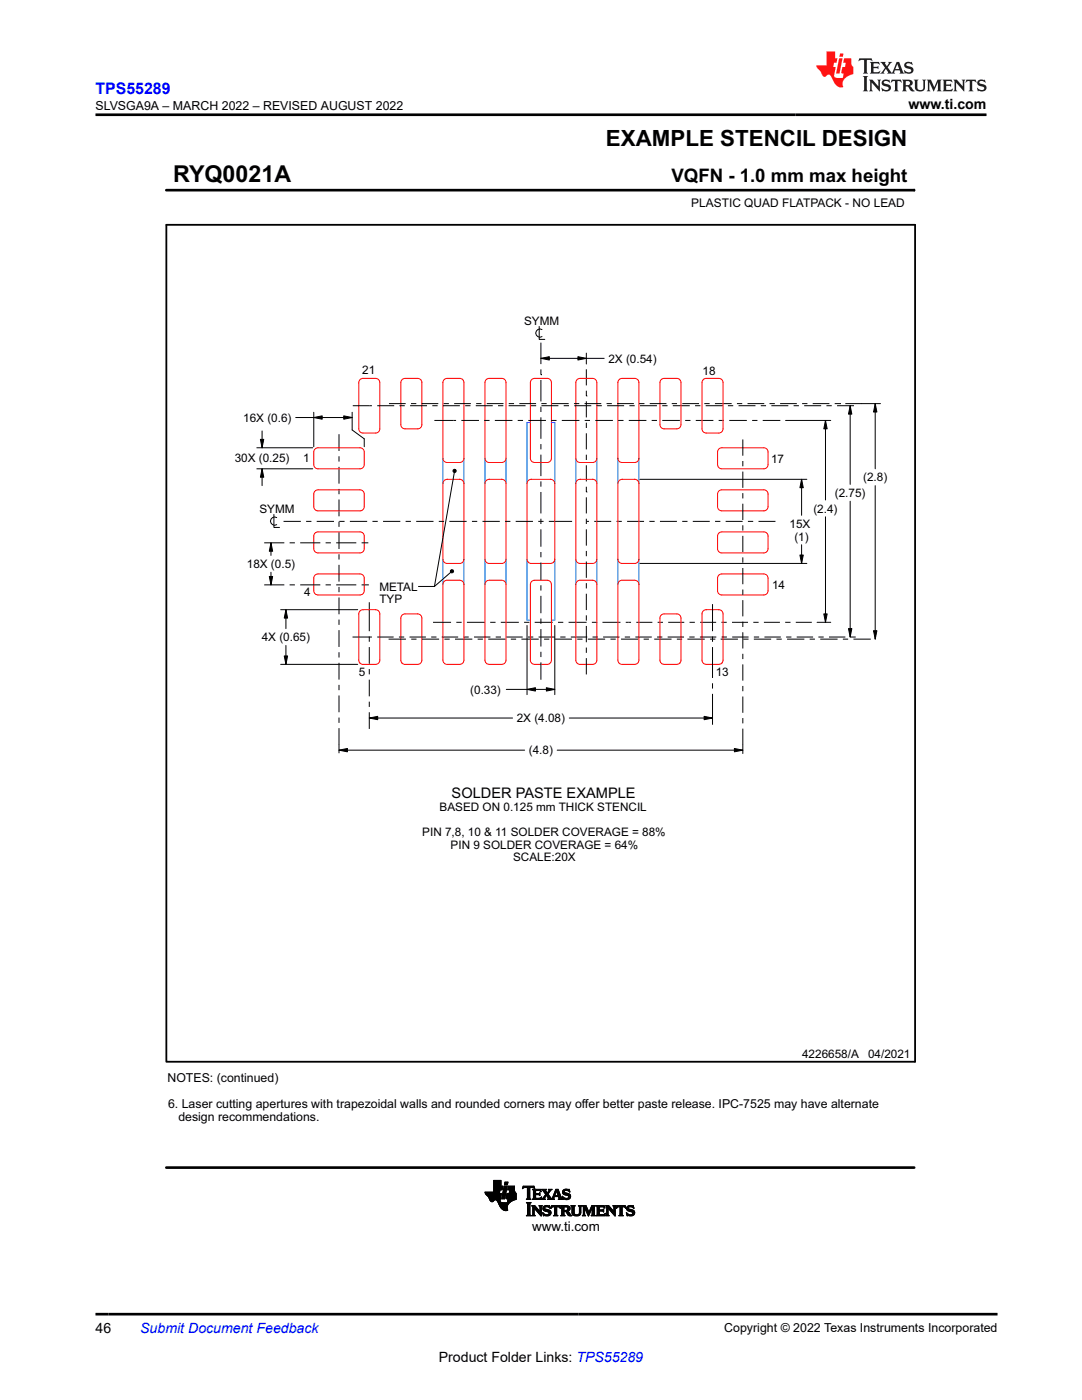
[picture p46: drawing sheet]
<svg xmlns="http://www.w3.org/2000/svg" width="216mm" height="279mm" viewBox="0 0 216 279" stroke-linecap="round" stroke-linejoin="round" font-family="sans-serif">
<defs><g id="words">
<text font-size="4.6" x="34.5" y="36.3">RYQ0021A</text>
<text font-size="4.5" x="120.9" y="29.1">EXAMPLE STENCIL DESIGN</text>
<text font-size="3.7" x="134" y="36.3">VQFN - 1.0 mm max height</text>
<text font-size="3.2" fill="#00f" x="19" y="18.7">TPS55289</text>
<text font-size="2.9" x="90.1" y="159.2">SOLDER PASTE EXAMPLE</text>
<g font-size="2.8">
<text x="181.3" y="21.8">www.ti.com</text>
<text x="19" y="266.1">46</text>
<text x="87.6" y="271.7">Product Folder Links: TPS55289</text>
</g>
<text font-size="2.8" fill="#00f" x="28" y="266.1">Submit Document Feedback</text>
<text font-size="2.7" x="106.2" y="245.6">www.ti.com</text>
<g font-size="2.5">
<text x="19" y="21.9">SLVSGA9A – MARCH 2022 – REVISED AUGUST 2022</text>
<text x="33.4" y="215.9">NOTES: (continued)</text>
<text x="33.5" y="221.1">6. Laser cutting apertures with trapezoidal walls and rounded corners may of</text>
<text x="116.1" y="221.1">fer better paste release. IPC-7525 may have alternate</text>
<text x="35.6" y="223.8">design recommendations.</text>
<text x="144.5" y="265.8">Copyright © 2022 Texas Instruments Incorporated</text>
</g>
<text font-size="2.4" x="137.9" y="41.3">PLASTIC QUAD FLATPACK - NO LEAD</text>
<g font-size="2.3">
<text x="104.6" y="64.8">SYMM</text>
<text x="72.3" y="74.7">21</text>
<text x="121.4" y="72.4">2X (0.54)</text>
<text x="140.2" y="74.9">18</text>
<text x="48.5" y="84.2">16X (0.6)</text>
<text x="46.8" y="92.3">30X (0.25)</text>
<text x="60.5" y="92.2">1</text>
<text x="153.9" y="92.5">17</text>
<text x="166.6" y="99.2">(2.75)</text>
<text x="172.2" y="96.1">(2.8)</text>
<text x="51.8" y="102.3">SYMM</text>
<text x="157.5" y="105.4">15X</text>
<text x="158.5" y="107.9">(1)</text>
<text x="162.3" y="102.3">(2.4)</text>
<text x="49.3" y="113.4">18X (0.5)</text>
<text x="60.7" y="118.9">4</text>
<text x="75.7" y="117.9">METAL</text>
<text x="154.1" y="117.5">14</text>
<text x="75.7" y="120.4">TYP</text>
<text x="52.2" y="128">4X (0.65)</text>
<text x="71.6" y="135">5</text>
<text x="142.8" y="134.9">13</text>
<text x="93.8" y="138.4">(0.33)</text>
<text x="103.1" y="144.1">2X (4.08)</text>
<text x="105.5" y="150.6">(4.8)</text>
<text x="87.7" y="161.8">BASED ON 0.125 mm THICK STENCIL</text>
<text x="84.3" y="166.8">PIN 7,8, 10 &amp; 11 SOLDER COVERAGE = 88%</text>
<text x="89.9" y="169.4">PIN 9 SOLDER COVERAGE = 64%</text>
<text x="102.4" y="171.9">SCALE:20X</text>
<text x="160" y="211.1">4226658/A</text>
<text x="173.2" y="211.1">04/2021</text>
</g>
</g></defs>
<g fill="none" stroke="#000" stroke-width=".2">
<path d="M33.2 38h149.2M182.4 37.7v.5M107.6 65.1v2.6h1.1M107.9 71.5l1.7-.3v.7zM107.9 74.8h.1M107.9 68.4v4.3M107.9 73.7v1.1M107.9 75.8v4.3M107.9 71.5h12.7M108.1 65.8a.82 .82 0 0 0-1.2 .7 .82 .82 0 0 0 1.2 .7M115.3 71.2l1.7 .3-1.7 .4zM117 79h.1"/>
<path d="M117 70.5v2.1M117 73.7v3.2M117 78v1M51.2 93.6h11.2M51.2 89.4h11.2M52 87.7h.6l-.3 1.7zM52.3 93.6l.3 1.6h-.6zM52.3 86v3.4M52.3 93.6v3.3M59 83.3h11.3M62.6 83.3l1.7-.3v.7zM62.6 82.3v6.9"/>
<path d="M67.6 86.7v3.3M67.6 91.1v1M67.6 93.2v3.3M67.6 97.6v1M67.6 99.7v3.3M68.6 83l1.7 .3-1.7 .4zM70.3 82.3v3.5l2.4 1.8v1.6M70.4 81h3.8M75.3 81h3.4M77.6 80.6h3.4M79.7 81h1.1M81.8 81h3.4"/>
<path d="M82 80.6h1.1M84.1 80.6h3.4M86.3 81h1M86.7 83.9h4.3M88.4 81h3.4M88.5 80.6h1.1M90.4 93.8l.2-.1h.3l.1 .3-.1 .2-.3 .1-.2-.2zM90.6 80.6h3.4M90.6 94.3l-3.9 22.7M92.1 83.9h3.5M92.8 81h1.1M94.9 81h3.4"/>
<path d="M95 80.6h1.1M96.6 83.9h1.1M97.1 80.6h3.4M98.7 83.9h3.6M99.4 81h1M101.5 81h3.4M101.5 80.6h1.1M103.3 83.9h1.1M103.6 80.6h3.4M105.4 83.9h3.5M105.9 81h1.1M107.9 81.2v1"/>
<path d="M107.9 83.3v4.3M107.9 88.6v1.1M107.9 90.7v4.3M107.9 96.1v1M107.9 98.2v4.3M108 80.6h1.1M108 81h3.4M110 83.9h1M110.1 80.6h3.4M112.1 83.9h3.5M112.5 81h1M114.5 80.6h1.1"/>
<path d="M114.6 81h3.4M116.6 80.6h3.4M116.7 83.9h1M117 98.2h.1M117 80.1v3.2M117 84.4v1M117 86.5v3.2M117 90.7v1.1M117 92.9v3.2M117 97.1v1.1M117 99.2v3.3M118.8 83.9h3.5"/>
<path d="M119 81h1.1M121 80.6h1.1M121.1 81h3.4M123.1 80.6h3.4M123.4 83.9h1M125.5 83.9h3.5M125.6 81h1M127.5 80.6h1.1M127.7 95.7h33.3M127.7 81h3.4M129.6 80.6h3.4M130 83.9h1.1"/>
<path d="M132.1 81h1.1M132.1 83.9h3.6M134 80.6h1.1M134.3 81h3.3M136.2 80.6h3.3M136.7 83.9h1.1M138.7 81h1.1M138.8 83.9h3.5M140.5 80.6h1.1M140.8 81h3.4M142.7 80.6h3.3M143.4 83.9h1.1"/>
<path d="M145.2 81h1.1M145.5 83.9h3.5M147 80.6h1.1M147.4 81h3.3M148.2 87.7v3.2M148.2 92v1.1M148.2 94.1v3.3M148.2 98.4v1.1M149.2 80.6h3.3M150.1 83.9h1M151.8 81h1.1M152.2 83.9h3.5"/>
<path d="M153.6 80.6h1M153.9 81h3.4M155.7 80.6h3.3M156.8 83.9h9M158.4 81h1M159.9 95.7l.4 1.6h-.7zM159.9 95.7v7.1M160.1 80.6h1M160.5 81h3.4M162.2 80.6h3.3M164.7 83.9l.4 1.7h-.7zM164.7 83.9v15.9"/>
<path d="M164.9 81h1.1M166.6 80.6h1M167 81h3.4M167.6 80.6h.1M168.7 80.6h7M169.6 81l.4 1.6h-.7zM169.6 81v15.7M174.6 80.6l.4 1.6h-.7zM174.6 80.6v13M174.6 96.9v30.7M52.7 116.7h4M52.7 108.3h4"/>
<path d="M53.7 115h.7l-.3 1.7zM54.1 108.3l.3 1.7h-.7zM54.1 108.3v2.6M54.1 114.2v2.5M54.7 102.7v2.6h1.1M55.2 103.3a.82 .82 0 0 0-1.2 .7 .82 .82 0 0 0 1.2 .7M56.6 104.1h3.4M57.8 116.7h1M57.8 108.3h1M59.9 116.7h4M59.9 108.3h4M61.1 104.1h1"/>
<path d="M63.2 104.1h3.4M65 116.7h1M65 108.3h1M67.1 116.7h4M67.1 108.3h4M67.6 104.1v1.1M67.6 106.2v3.4M67.6 110.6v1.1M67.6 112.7v3.4M67.6 117.1v1.1M67.6 119.2v3.4M67.7 104.1h1.1"/>
<path d="M69.8 104.1h3.5M72.2 116.7h1.4M72.2 108.3h1.3M74.3 104.1h1.1M76.4 104.1h3.5M80.9 104.1h1.1M83 104.1h3.5M83.5 117h3.2M87.6 104.1h1M89.7 104.1h3.4M89.9 113.9l.2-.2h.3l.1 .3-.1 .3h-.3l-.2-.1zM89.9 114.2l-3.2 2.8"/>
<path d="M94.2 104.1h1M96.3 104.1h3.4M100.8 104.1h1M102.9 104.1h3.4M107.4 104.1h1.1M107.9 103.5v1.1M107.9 105.6v3.5M107.9 110.2v1M107.9 112.3v3.4M107.9 116.8v1.1M107.9 118.9v3.5M109.5 104.1h4.7"/>
<path d="M117 104.1h.5M117 103.5v1.1M117 105.6v3.3M117 110v1M117 112.1v3.2M117 116.4v1M117 118.5v3.2M118.6 104.1h3.4M123 104.1h1.1M125.1 104.1h3.4M127.7 112.4h33.3M129.6 104.1h1"/>
<path d="M131.7 104.1h3.4M136.1 104.1h1.1M138.2 104.1h3.4M142.7 104.1h1M144.8 104.1h3.4M148.2 100.5v3.3M148.2 104.8v1.1M148.2 106.9v3.3M148.2 111.2v1.1M148.2 113.4v3.2M148.2 117.7v1M148.2 119.8v3.2"/>
<path d="M149.2 104.1h1.1M151.3 104.1h3.4M159.6 110.8h.7l-.4 1.6zM159.9 108.7v3.7M164.7 103.1v21.1M169.6 100v27.1M56 132.6h15.4M56 121.7h15.4M56.7 130.9h.7l-.3 1.7zM57.1 121.7l.3 1.7h-.7zM57.1 121.7v3.8M57.1 128.8v3.8"/>
<path d="M67.6 123.6v1.1M67.6 125.8v3.3M67.6 130.2v1M67.6 132.3v3.3M67.6 136.7v1M67.6 138.8v3.3M70.3 127.1h3.9M73.7 120.2v5.8M73.7 127v1.1M73.7 129.1v3.4M73.7 133.5v1.1M73.7 135.6v3.4"/>
<path d="M75.3 127.1h3.2M77.5 127.6h3.5M79.6 127.1h1.1M81.7 127.1h3.3M82.1 127.6h1M84.2 127.6h3.4M86 127.1h1.1M86.4 124.2h3.6M88.1 127.1h3.3M88.7 127.6h1M90.8 127.6h3.4M91.1 124.2h1"/>
<path d="M92.5 127.1h1M93.2 124.2h3.6M94.6 127.1h3.3M95.3 127.6h1.1M97.4 127.6h3.5M97.8 124.2h1.1M98.9 127.1h1.1M99.9 124.2h3.6M101 137.6h9.7M101 127.1h3.3M101.9 127.6h1.1M104 127.6h3.5"/>
<path d="M104.6 124.2h1M105.2 137.6l1.6-.4v.7zM105.2 124.8v13.8M105.4 127.1h1M106.7 124.2h3.6M107.5 127.1h3.2M107.9 123.4v1.1M107.9 125.6v3.4M107.9 130.1v1M107.9 132.2v3.5M108.6 127.6h1M109 137.2l1.7 .4-1.7 .3z"/>
<path d="M110.7 127.6h3.4M110.7 124.8v13.8M111.3 124.2h1.1M111.8 127.1h1M113.5 124.2h3.5M113.9 127.1h3.3M115.2 127.6h1M117 122.8v1.1M117 124.9v3.3M117 129.2v1.1M117 131.3v3.3M117.3 127.6h3.5"/>
<path d="M118.1 124.2h1.1M118.2 127.1h1.1M120.2 124.2h3.6M120.3 127.1h3.3M121.8 127.6h1.1M123.9 127.6h3.5M124.7 127.1h1M124.9 124.2h1M126.8 127.1h3.3M127 124.2h3.2M128.4 127.6h1.1M130.5 127.6h3.5"/>
<path d="M131.1 127.1h1.1M131.2 124.2h1.1M133.2 127.1h3.3M133.3 124.2h3.2M135.1 127.6h1M137.2 127.6h3.4M137.5 127.1h1.1M137.6 124.2h1M139.7 127.1h3.2M139.7 124.2h3.2M141.7 127.6h1M142.2 120.6v5.4"/>
<path d="M142.2 127v1.1M142.2 129.1v6.2M142.2 136.4v1M142.2 138.5v6.1M143.8 127.6h3.5M144 124.2h1M144 127.1h1M146.1 124.2h3.2M146.1 127.1h3.3M148.2 124.1v1M148.2 126.2v3.2M148.2 130.5v1"/>
<path d="M148.2 132.6v3.2M148.2 136.9v1M148.2 139v3.2M148.3 127.6h1.1M150.3 124.2h1.1M150.4 127.6h3.5M150.4 127.1h1.1M152.4 124.2h3.2M152.5 127.1h3.3M154.9 127.6h1.1M156.7 124.2h1M156.9 127.1h1"/>
<path d="M157 127.6h3.5M158.8 124.2h3.2M159 127.1h3.2M161.6 127.6h1M163 124.2h2.8M163.3 127.1h1.1M163.7 127.6h3.4M164.4 122.5h.7l-.4 1.7zM165.4 127.1h3.3M168.2 127.6h1M169.3 125.5h.7l-.4 1.6zM169.7 127.1h1"/>
<path d="M170.3 127.6h3.5M174.3 125.9h.7l-.4 1.7zM67.6 149.7l1.7-.3v.6zM67.6 143.2v1.1M67.6 145.3v5M67.6 149.7h37.1M73.7 143.3l1.7-.3v.6zM73.7 140v1.1M73.7 142.1v3.4M73.7 143.3h28.6M111.2 149.7h37M113.6 143.3h28.6"/>
<path d="M140.5 143l1.7 .3-1.7 .3zM146.5 149.4l1.7 .3-1.7 .3zM148.2 143.3v1.1M148.2 145.4v5M96.8 238h2.9M96.8 238.1h2.9M96.8 238.2h2.8M96.9 238.2h3.2l-.2 1M96.9 238.3h3.1M96.9 238.4h3.1M97 238.4h3M97.1 238.5h2.9"/>
<path d="M97.1 238.6h2.9M97.2 238.6h2.8M97.3 238.7h2.7M97.4 238.8h2.5M97.5 238.9h2.4M97.6 239h2.3M97.6 239.1h2.3M97.6 239.2h2.3M97.7 239.3h2.1M97.7 239.4h2.1M97.7 239.5h1M97.8 239.5h.8"/>
<path d="M97.8 239.6h.7M97.9 239.7h.6M97.9 239.7h.5M98.1 239.8h.2M98.5 237.8h1.2M98.5 237.7h1.2M98.5 237.6h1.3M98.5 236.7h1.8l-.1 .8h-1.7M98.5 237.4h1.7M98.5 237.3h1.7M98.5 237.2h1.7M98.5 237.2h1.8"/>
<path d="M98.5 237.1h1.8M98.5 237h1.8M98.5 236.9h1.8M98.5 236.8h1.8M98.5 236.6h1.5M98.5 236.5h1.5M98.5 236.4h1.5M98.5 236.3h1.5M98.5 236.2h1.5M98.5 236.1h1.5M98.5 236h1.5M98.5 235.9h1.5"/>
<path d="M98.5 235.8h1.5M98.5 235.7h1.5M98.5 235.6h1.5M99 239.5h.8M99.1 239.5h.7M99.2 239.6h.6M99.2 239.7h.6M99.3 239.7h.5M99.3 239.8h.5M99.3 239.9h.6M99.4 239.9h.6M99.7 237.9h-2.9l.1 .4 .6 .6 .4 .8 .4 .1 .4-.3h.4l.8 1.5 .7 .5h.7l-.1-.8 .6-.8"/>
<path d="M99.8 237.5l-.2 .7M99.9 239.2l-.1 .6 .6 .2h.8l.2-.7M100 236.7v-1.1h-1.5v2.3M100.1 239.2h.6M100.1 239.1h.6M100.2 239h.5M100.2 238.9h.6M100.2 238.8h.6M100.2 238.7h.6M100.2 238.6h.6M100.3 238.6h.5M100.3 238.5h.5"/>
<path d="M100.3 238.4h.6M100.3 238.3h.6M100.3 238.2h.6M100.3 238.1h.6M100.4 238h.5M100.4 238h.6M100.4 237.9h.6M100.4 237.8h.6M100.4 237.7h.6M100.4 237.6h.6M100.5 237.5h.5M100.5 237.4h.6"/>
<path d="M100.5 237.3h.6M100.5 237.2h.6M100.5 237.1h.6M100.6 237h.5M100.6 237h.6M100.6 236.9h.6M100.6 236.8h.6M100.6 236.7h.6l-.5 2.6h-.6zM100.7 236.4h.6M100.7 236.3h.6M100.7 236.2h.6M100.7 236.1h.6"/>
<path d="M100.7 236h.6M100.8 236h.5M100.8 235.9h.6l-.2 .6h-.5zM101 239.1h2M101 239h2M101 239.2h2M101 238.9h2M101 238.9v.3l.4 .1M101 238.8h2M101.1 238.7h1.9M101.1 238.6h1.9M101.1 238.5h1.9"/>
<path d="M101.1 238.4h1.9M101.1 238.3h1.9M101.2 239.9h.6M101.3 239.9h.6M101.3 239.8h.7M101.3 239.7h.8M101.3 239.7h.9M101.3 239.6h1M101.3 237.4h1.4M101.3 239.5h1.2M101.3 239.5h1.3M101.3 237.3h1.4"/>
<path d="M101.3 239.4h1.5M101.4 237.2h1.3M101.4 239.3h1.6M101.4 237.1h1.3M101.4 237h1.3M101.4 236.9h1.3M101.4 236.8h1.3M101.6 238.2h1.4M101.6 238.1h1.3M101.6 238h1.2M101.7 237.9h1.1M101.7 237.8h1"/>
<path d="M101.7 237.7h1M101.7 237.6h1M101.7 237.5l-.1 .7M102.7 237.5h-1.4l.2-.8h1.2v1l.3 .5v1.2M103 239.4l-1.2 .5M103 238.2h-1.8l-.2 .7M104.3 237.2h.1M104.3 237.1h.2M104.3 237h2.3M104.3 236.9h2.3M104.4 236.8h2.2M105 239.3h.9"/>
<path d="M105.2 239.2h.6M105.2 237.1h.5M105.2 239.1h.5M105.2 237.1v-.1h-.5l-.5 .2 .2-.5h2.1l.2 .5-.5-.2h-.4l-.1 .1M105.2 239l-.2 .3M105.2 239h.5M105.2 238.9h.5M105.2 238.8h.5M105.2 238.7h.5M105.2 238.6h.5M105.2 238.5h.5M105.2 238.4h.5"/>
<path d="M105.2 238.3h.5M105.2 238.2h.5M105.2 238.1h.5M105.2 238h.5M105.2 237.9h.5M105.2 237.8h.5M105.2 237.7h.5M105.2 237.6h.5M105.2 237.5h.5M105.2 237.4h.5M105.2 237.3h.5M105.2 237.2h.5"/>
<path d="M105.2 237.1v1.9M105.7 239l.2 .3M105.7 237.1v1.9M106.2 239.3h1.7M106.3 237.4h1.6M106.4 239.2h1.6M106.4 237.5h1.5M106.4 239.1h.5M106.4 237.6h.5M106.4 237.7l-.2-.4h1.6l.2 .5M106.4 239l-.2 .3M106.4 238.2h1.1l.2-.2v.6l-.2-.2-1.1 .1"/>
<path d="M106.4 239h.5M106.4 238.9h.5M106.4 238.8h.5M106.4 238.7h.5M106.4 238.6h.5M106.4 238.4h1.3M106.4 238.3h1.3M106.4 238.1h.5M106.4 238h.5M106.4 237.9h.5M106.4 237.8h.5M106.4 237.7h.5"/>
<path d="M106.4 237.7v1.3M106.5 237.1h.2M106.6 237.2h.1M106.9 237.7l.1-.1h.5l.5 .2M106.9 238.4v.7h.8l.3-.2-.1 .5-1.7-.1M106.9 237.7v.5M107.5 238.2h.2M107.6 238.5h.1M107.6 239.1h.4M107.6 238.1h.1M107.6 238.6h.1M107.6 237.6h.3"/>
<path d="M107.8 237.7h.2M107.9 239h.1M107.9 237.8h.1M108 238.9h.1M108 239.3h.8M108.1 237.4h.8M108.3 239.2h.4M108.3 237.5h.6M108.3 239.1h.4M108.4 237.6h.5M108.4 239l-.4 .3M108.4 239h.3"/>
<path d="M108.4 237.7h.6M108.5 238.9h.3M108.5 237.8h.5M108.5 238.8h.3M108.6 237.9h.5M108.6 238.8h.3M108.6 238h.5M108.7 238.7h.3M108.7 238.1h.8M108.7 238.6h.8M108.8 238.2h.6M108.8 238.5h.7"/>
<path d="M108.8 238.3h.6M108.9 238.4h.5M108.9 237.7l.1-.4h-.9l.8 1.1-.5 .6M108.9 237.7l.3 .4 .4-.5-.2-.3h.7l-.7 1M109.1 238.7h.5M109.2 238.8h.5M109.3 239.3l.1-.2-.4-.6-.3 .7 .1 .1M109.3 239.3h1.4M109.3 238h.3M109.3 238.9h.5M109.3 237.9h.3M109.4 238.3l.7 .9 .2-.2"/>
<path d="M109.4 239h.5M109.4 237.8h.3M109.4 239.1h.5M109.4 239.2h.6M109.5 237.7h.3M109.5 237.4h.6M109.5 237.6h.3M109.6 237.5h.3M110.1 239.2h.4M110.2 239.1h.3M110.2 239h.3M110.3 239l.6-1.7h.5l.6 1.8 .3 .2"/>
<path d="M110.3 238.9h.3M110.3 238.8h.3M110.4 238.8h1.5M110.4 238.7h1.5M110.4 238.6h.3M110.5 238.5h.2M110.5 238.4h.3M110.5 239.1l.2 .2M110.5 239.1l.1-.3h.8l.1 .3M110.5 238.3h.3M110.6 238.2h.2M110.6 238.1h.3"/>
<path d="M110.7 238h.2M110.7 237.9h.3M110.7 237.8h.3M110.8 237.7h.7M110.8 237.6h.7M110.8 237.5h.6M110.9 237.4h.5M111 237.7l.4 .9h-.7zM111.1 237.8h.4M111.1 237.9h.5M111.1 238h.5M111.2 238.1h.4"/>
<path d="M111.2 238.2h.5M111.2 238.3h.5M111.3 238.4h.5M111.3 238.5h.5M111.4 238.6h.4M111.4 239.3h.9M111.5 238.8h.4M111.5 238.9h.5M111.5 239h.5M111.5 239.1l-.1 .2M111.6 239.2h.5M111.6 239.1h.4"/>
<path d="M112.2 238.8h.1M112.2 238.9h.2M112.2 237.9h.4M112.2 238h.5M112.2 237.8h.4M112.3 239h.3M112.3 238.1h.7M112.3 237.7h.3M112.3 239.1h.5M112.3 238.2h1.1M112.3 239.2h1.4M112.3 237.6h.4"/>
<path d="M112.3 239.3h.2M112.4 238.3h1.2M112.4 237.5h1.2M112.5 238.4h1.2M112.5 237.4h1.1M112.6 239.3h.9M112.7 238.5h1.1M112.7 237.3h.5M112.9 239.4h.3M113.1 238.6h.7M113.2 238.6l.3 .2-.3 .3h-.5l-.5-.4M113.3 239.1h.5"/>
<path d="M113.3 237.6h.4M113.4 238.7h.5M113.4 239h.4M113.5 238.8h.4M113.5 238.9h.3M113.5 237.7h.2M113.6 237.8h.1M113.7 237.9l-.6-.3h-.4l-.1 .2 .1 .2 1.1 .4v.5l-.2 .4-1.3 .1-.1-.7M113.7 237.9h.1M113.7 237.9l-.1-.6h-.8l-.4 .3-.2 .3 .1 .3 .9 .4M99.4 240h1M99.4 240.1h2.2"/>
<path d="M99.5 240.1h2.1M99.5 240.2h2M99.5 240.3h1.9M99.6 240.3h1.8M99.6 240.4h1.8M99.6 240.5h1.7M99.7 240.5h1.6M99.7 240.6h1.6M99.7 240.7h1.5M99.8 240.7h1.4M99.8 240.8h1.4M99.8 240.9h1.4"/>
<path d="M99.9 240.9h1.3M99.9 241h1.3M100 241.1h1.2M100.1 241.2h1.1M100.2 241.3h1M100.2 241.3h1.1M100.3 241.4h1M100.4 241.5h.9M100.6 241.5h.7M100.9 241.6h.1M101.2 240h.5M105 242.6l.3-.3v-2l-.3-.3h1l-.3 .3v2.1l.3 .2"/>
<path d="M105 242.6h1M105.1 240.1h.8M105.2 242.5h.6M105.2 240.2h.6M105.2 242.4h.5M105.3 240.3h.4M105.3 242.3h.4M105.3 242.2h.4M105.3 242.1h.4M105.3 242h.4M105.3 241.9h.4M105.3 241.8h.4"/>
<path d="M105.3 241.7h.4M105.3 241.6h.4M105.3 241.5h.4M105.3 241.4h.4M105.3 241.3h.4M105.3 241.2h.4M105.3 241.1h.4M105.3 241h.4M105.3 240.9h.4M105.3 240.8h.4M105.3 240.7h.4M105.3 240.6h.4"/>
<path d="M105.3 240.5h.4M105.3 240.4h.4M106 242.6h-1M106.1 242.6h.7M106.1 240.6h.6M106.2 240.7h.6M106.3 242.5h.4M106.3 240.8h.6M106.3 242.4h.3M106.3 240.9h.7M106.3 242.3h.3M106.3 242.2h.3"/>
<path d="M106.3 242.1h.3M106.3 242h.3M106.3 241.9h.3M106.3 241.8h.3M106.3 241.7h.3M106.3 241.6h.3M106.3 241.5h.3M106.3 241.4h.3M106.3 241.3h.3M106.3 241.2h.3M106.3 241.1h.8M106.3 241h.8"/>
<path d="M106.6 241.1v1.3l.2 .2M106.6 241.1h.1M106.6 241.1l1.4 1.6v-1.8l.2-.3h-.6l.1 .3 .1 .9M106.7 241.2h.5M106.7 241.3h.6M106.8 242.6h-.7M106.8 241.4h.6M106.9 241.5h.6M107 241.6h.6M107.1 241.7h.5M107.1 241.8h.9M107.2 241.9h.8"/>
<path d="M107.3 241.9h.7M107.4 242h.6M107.5 242.1h.5M107.6 242.2h.4M107.6 240.6h.6M107.6 242.3h.4M107.7 240.7h.4M107.7 242.4h.3M107.7 240.8h.3M107.7 241.8l-1-1.2h-.6l.2 .3v1.5l-.2 .2M107.7 241.8h.1M107.7 240.9h.3"/>
<path d="M107.8 241.7h.2M107.8 241.6h.2M107.8 241.5h.2M107.8 241.4h.2M107.8 241.3h.2M107.8 241.2h.2M107.8 241.1h.2M107.8 241h.2M107.8 242.5h.2M107.9 242.6h.1M108.3 242h.1M108.3 242.1h.1"/>
<path d="M108.3 242.2h.3M108.3 241.2h.4M108.3 241.1h.4M108.3 241.3h.5M108.3 242.3h.4M108.3 241h.4M108.4 241.4h.8M108.4 242.4h.6M108.4 240.9h.4M108.4 242.5h1.3M108.4 241.5h1.2M108.4 242.6h.1"/>
<path d="M108.4 240.8h1.3M108.5 241.6h1.2M108.5 240.7h1.2M108.6 241.7h1.2M108.7 242.6h.9M108.7 240.6h.7M108.9 241.8l-.5-.4v-.5l.4-.3h.9l.1 .6-.7-.4-.3 .1-.1 .2 1 .5 .3 .4M108.9 241.8l.6 .1v.4l-.6 .1-.6-.4M108.9 241.8h1M109.2 242.4h.6M109.3 241.9h.6M109.4 240.9h.3"/>
<path d="M109.5 242.3h.4M109.5 241.9h.4M109.5 242.2h.4M109.5 242h.5M109.6 242.1h.3M109.6 240.6h.1M109.6 241h.2M109.7 241.1h.1M109.9 241.1h.1M109.9 241h.2M110 242l-.3 .5-.6 .2-.5-.2-.2 .1-.1-.6M110 240.9h.2"/>
<path d="M110 240.8h1.8M110 240.7h1.7M110.1 240.6h1.6M110.4 242.6h.9M110.6 242.5h.5M110.6 242.4h.5M110.7 240.9h.4M110.7 242.3h.4M110.7 241l-.4-.1-.4 .2 .2-.5h1.6l.2 .5-.5-.2h-.3v.1M110.7 241v1.4l-.3 .2M110.7 242.2h.4M110.7 242.1h.4"/>
<path d="M110.7 242h.4M110.7 241.9h.4M110.7 241.8h.4M110.7 241.7h.4M110.7 241.6h.4M110.7 241.5h.4M110.7 241.4h.4M110.7 241.3h.4M110.7 241.2h.4M110.7 241.1h.4M110.7 241h.4M111.1 241v1.4l.2 .2"/>
<path d="M111.3 242.6h-.9M111.6 240.9h.2M111.7 241h.1M111.7 241.1h.1M111.9 242.6l.2-.2v-1.5l-.2-.3 1.5 .1 .3 .2v.4l-.1 .3-.4 .1 .9 .9h-.6l-.5-.7-.5-.1v.6l.2 .2M111.9 242.6h.8M111.9 240.6h1.3M112 240.7h1.5M112 242.5h.6M112.1 240.8h1.5M112.1 242.4h.4M112.1 240.9h.4"/>
<path d="M112.1 242.3h.4M112.1 242.2h.4M112.1 242.1h.4M112.1 242h.4M112.1 241.9h.4M112.1 241.8h1.2M112.1 241.7h1.3M112.1 241.6h1.5M112.1 241.5h.4M112.1 241.4h.4M112.1 241.3h.4M112.1 241.2h.4"/>
<path d="M112.1 241.1h.4M112.1 241h.4M112.7 240.9l-.2 .1v.6M112.7 242.6h-.8M112.9 240.9h.3l.1 .3-.1 .3-.3 .1M112.9 241.9h.6M113 241.9h.5M113.1 242h.5M113.1 242.1h.6M113.1 240.9h.6M113.2 241.5h.5M113.2 242.2h.5"/>
<path d="M113.2 242.3h.6M113.2 241h.5M113.2 241.4h.5M113.3 241.3h.4M113.3 241.1h.5M113.3 241.2h.5M113.3 242.4h.6M113.4 242.5h.6M113.5 242.6h.6M113.9 240.6h.9M114.1 240.7h.5M114.1 240.8h.5"/>
<path d="M114.1 240.9h.5M114.1 241.9h.5M114.1 241.8h.5M114.1 241.7h.5M114.1 241.6h.5M114.1 241.5h.5M114.1 241.4h.5M114.1 241.3h.5M114.1 241.2h.5M114.1 241.1h.5M114.1 241h.5M114.1 242h.5"/>
<path d="M114.1 242.1h.5M114.2 242.2h.4M114.2 242.3h.5M114.3 242.4h.6M114.4 242.5h1.3M114.6 241.9l.1 .4 .4 .1 .4-.1 .1-.4M114.6 241.9v-1l.2-.3h-.9l.2 .3 .1 1.3 .2 .3 .5 .2 .6-.1 .3-.2 .1-.5M114.6 242.6h.9M115.3 242.4h.5M115.4 240.6h.7M115.5 242.3h.3M115.5 240.7h.5"/>
<path d="M115.6 242.2h.3M115.6 242.1h.3M115.6 240.8h.3M115.6 242h.3M115.6 240.9h.3M115.6 241.9v-1l-.2-.3h.7l-.2 .2v1.1M115.6 241.9h.3M115.6 241.8h.3M115.6 241.7h.3M115.6 241.6h.3M115.6 241.5h.3M115.6 241.4h.3"/>
<path d="M115.6 241.3h.3M115.6 241.2h.3M115.6 241.1h.3M115.6 241h.3M116.2 242.6l.2-.3v-1.4l-.2-.3h.7l.6 1.3 .6-1.3h.7l-.2 .3v1.5l.2 .2M116.2 242.6h.6M116.2 240.6h.7M116.3 240.7h.7M116.3 242.5h.4M116.4 240.8h.6M116.4 242.4h.3M116.4 240.9h.7"/>
<path d="M116.4 242.3h.3M116.4 242.2h.3M116.4 242.1h.3M116.4 242h.3M116.4 241.9h.3M116.4 241.8h.3M116.4 241.7h.3M116.4 241.6h.3M116.4 241.5h.3M116.4 241.4h.3M116.4 241.3h.3M116.4 241.2h.3"/>
<path d="M116.4 241.1h.8M116.4 241h.7M116.7 242.3l.1 .3M116.7 242.3v-1.3l.7 1.7 .8-1.7v1.4l-.2 .2M116.7 241.2h.5M116.8 241.3h.4M116.8 241.4h.5M116.8 242.6h-.6M116.9 241.5h.4M116.9 241.6h.5M116.9 241.7h.5M117 241.8h.4"/>
<path d="M117 241.9h.5M117.1 241.9h.7M117.1 242h.6M117.1 242.1h.6M117.2 242.2h.4M117.2 242.3h.4M117.3 242.4h.3M117.3 242.5h.2M117.4 242.6h.1M117.6 241.9h.2M117.6 241.8h.2M117.6 241.7h.3"/>
<path d="M117.7 241.6h.2M117.7 241.5h.3M117.8 241.4h.2M117.8 241.3h.2M117.8 241.2h.3M117.9 241.1h.7M117.9 241h.7M118 240.9h.6M118 242.6h.8M118 240.8h.6M118 240.7h.7M118.1 240.6h.7"/>
<path d="M118.1 242.5h.6M118.1 242.4h.5M118.2 242.3h.4M118.2 242.2h.4M118.2 242.1h.4M118.2 242h.4M118.2 241.9h.4M118.2 241.8h.4M118.2 241.7h.4M118.2 241.6h.4M118.2 241.5h.4M118.2 241.4h.4"/>
<path d="M118.2 241.3h.4M118.2 241.2h.4M118.8 242.6h-.8M119 242.6h1.6M119 240.6h1.6M119.1 240.7h1.5M119.1 242.5h1.6M119.1 240.8h1.5M119.2 242.4h1.5M119.2 240.9h.4M119.2 242.3h.4M119.2 242.2h.4"/>
<path d="M119.2 242.1h.4M119.2 242h.4M119.2 241.9h.4M119.2 241.8h.4M119.2 241.7h1.3M119.2 241.6h1.3M119.2 241.5h1.3M119.2 241.4h.4M119.2 241.3h.4M119.2 241.2h.4M119.2 241.1h.4M119.2 241h.4"/>
<path d="M119.6 241v.5h.6l.3-.2v.6l-.3-.2h-.6v.7h.8l.4-.3M119.8 240.9l-.2 .1M120.1 240.9l.6 .2M120.3 241.8h.2M120.4 241.4h.1M120.4 240.9h.3M120.6 242.3h.2M120.6 241h.1M120.7 241.1h.1M120.7 241.1l-.2-.5h-1.5l.2 .3v1.4l-.2 .3M120.7 242.2h.1M120.8 242.1h.1"/>
<path d="M120.8 242.1l-.2 .5h-1.6M120.9 242.6h.6M120.9 240.6h.6M121 240.7h.6M121 242.5h.4M121 240.8h.6M121.1 242.4h.2M121.1 240.9h.6M121.1 242.3h.2M121.1 242.2h.2M121.1 242.1h.2M121.1 242h.2"/>
<path d="M121.1 241.9h.2M121.1 241.8h.2M121.1 241.7h.2M121.1 241.6h.2M121.1 241.5h.2M121.1 241.4h.2M121.1 241.3h.2M121.1 241.2h.2M121.1 241.1h.8M121.1 241h.7M121.3 241.1v1.3l.2 .2M121.3 241.1h.1"/>
<path d="M121.3 241.1l1.5 1.6v-1.8l.1-.3h-.6l.2 .3v.9l-1-1.2h-.6l.2 .3v1.4l-.2 .3M121.4 241.2h.6M121.5 241.3h.6M121.5 242.6h-.6M121.6 241.4h.5M121.6 241.5h.6M121.7 241.6h.6M121.8 241.7h.6M121.9 241.8h.9M122 241.9h.8M122.1 241.9h.7M122.1 242h.7"/>
<path d="M122.2 242.1h.6M122.3 242.2h.5M122.3 240.6h.6M122.4 242.3h.4M122.4 240.7h.5M122.5 242.4h.3M122.5 240.8h.3M122.5 240.9h.3M122.5 241.7h.3M122.5 241.6h.3M122.5 241.5h.3M122.5 241.4h.3"/>
<path d="M122.5 241.3h.3M122.5 241.2h.3M122.5 241.1h.3M122.5 241h.3M122.6 242.5h.2M122.6 242.6h.2M123 241.1h.1M123 241h.2M123 240.9h.3M123.1 240.8h1.7M123.1 240.7h1.7M123.1 240.6h1.7"/>
<path d="M123.5 242.6h.9M123.7 242.5h.5M123.7 242.4h.5M123.7 240.9h.5M123.7 241v-.1h-.3l-.4 .2 .1-.5h1.7l.1 .5-.4-.2h-.3l-.1 .1M123.7 241v1.4l-.2 .2M123.7 242.3h.4M123.7 242.2h.4M123.7 242.1h.4M123.7 242h.4M123.7 241.9h.4M123.7 241.8h.4"/>
<path d="M123.7 241.7h.4M123.7 241.6h.4M123.7 241.5h.4M123.7 241.4h.4M123.7 241.3h.4M123.7 241.2h.4M123.7 241.1h.4M123.7 241h.4M124.1 241l.1 1.4 .2 .2M124.4 242.6h-.9M124.6 240.9h.2M124.7 241h.2"/>
<path d="M124.8 241.1h.1M125 242h.1M125 242.1h.1M125 242.2h.3M125 241.2h.4M125 241.1h.4M125 241.3h.5M125 242.3h.4M125 241h.4M125.1 241.4h.8M125.1 242.4h.6M125.1 240.9h.4"/>
<path d="M125.1 242.5h1.3M125.1 241.5h1.2M125.1 242.6h.1M125.1 240.8h1.3M125.2 241.6h1.2M125.2 240.7h1.2M125.3 241.7h1.2M125.4 242.6h.9M125.4 240.6h.7M125.6 241.8l-.5-.4v-.5l.4-.3h.9l.1 .6-.7-.4-.3 .1-.1 .2 1 .5 .3 .4M125.6 241.8l.6 .1v.4l-.6 .1-.6-.4M125.6 241.8h1"/>
<path d="M125.9 242.4h.6M126 241.9h.6M126.1 240.9h.3M126.2 242.3h.4M126.2 241.9h.4M126.2 242.2h.4M126.2 242h.5M126.3 242.1h.3M126.3 240.6h.1M126.3 241h.2M126.4 241.1h.1M126.7 242l-.3 .5-.6 .2-.5-.2-.2 .1-.1-.6"/>
</g>
<g fill="#000">
<path d="M107.9 71.5l1.7-.3v.7zM115.3 71.2l1.7 .3-1.7 .4zM52.3 93.6l.3 1.6h-.6zM52 87.7h.6l-.3 1.7zM62.6 83.3l1.7-.3v.7zM68.6 83l1.7 .3-1.7 .4zM90.4 93.8l.2-.1h.3l.1 .3-.1 .2-.3 .1-.2-.2zM159.9 95.7l.4 1.6h-.7zM164.7 83.9l.4 1.7h-.7zM169.6 81l.4 1.6h-.7zM174.6 80.6l.4 1.6h-.7zM54.1 108.3l.3 1.7h-.7z"/>
<path d="M53.7 115h.7l-.3 1.7zM89.9 113.9l.2-.2h.3l.1 .3-.1 .3h-.3l-.2-.1zM159.6 110.8h.7l-.4 1.6zM56.7 130.9h.7l-.3 1.7zM57.1 121.7l.3 1.7h-.7zM105.2 137.6l1.6-.4v.7zM109 137.2l1.7 .4-1.7 .3zM164.4 122.5h.7l-.4 1.7zM169.3 125.5h.7l-.4 1.6zM174.3 125.9h.7l-.4 1.7zM67.6 149.7l1.7-.3v.6zM73.7 143.3l1.7-.3v.6z"/>
<path d="M140.5 143l1.7 .3-1.7 .3zM146.5 149.4l1.7 .3-1.7 .3z"/>
</g>
<path d="M33.2 44.9h149.4v167h-149.4z" fill="none" stroke="#000" stroke-width=".36"/>
<path d="M33.2 38h149.2M33.2 233h149.2" fill="none" stroke="#000" stroke-width=".53"/>
<g fill="none" stroke="#f00" stroke-width=".2">
<path d="M71.8 75.8l.6-.3h2.5a.84 .84 0 0 1 .9 .9v9.2a.84 .84 0 0 1-.9 .8h-2.5a.84 .84 0 0 1-.8-.8v-9.2zM80.2 75.8l.6-.3h2.5a.84 .84 0 0 1 .9 .9v8.3a.84 .84 0 0 1-.9 .9h-2.5a.84 .84 0 0 1-.8-.9v-8.3zM88.6 75.8l.6-.3h2.5a.84 .84 0 0 1 .9 .9v15.1a.84 .84 0 0 1-.9 .8h-2.5a.84 .84 0 0 1-.8-.8v-15.1zM97 75.8l.6-.3h2.5a.84 .84 0 0 1 .9 .9v15.1a.84 .84 0 0 1-.9 .8h-2.5a.84 .84 0 0 1-.8-.8v-15.1zM106.1 75.8l.6-.3h2.5a.84 .84 0 0 1 .8 .9v15.1a.84 .84 0 0 1-.8 .8h-2.5a.84 .84 0 0 1-.9-.8v-15.1zM115.1 75.8l.6-.3h2.6a.84 .84 0 0 1 .8 .9v15.1a.84 .84 0 0 1-.8 .8h-2.6a.84 .84 0 0 1-.8-.8v-15.1zM123.5 75.8l.6-.3h2.5a.84 .84 0 0 1 .9 .9v15.1a.84 .84 0 0 1-.9 .8h-2.5a.84 .84 0 0 1-.8-.8v-15.1zM131.9 75.8l.6-.3h2.5a.84 .84 0 0 1 .9 .9v8.3a.84 .84 0 0 1-.9 .9h-2.5a.84 .84 0 0 1-.8-.9v-8.3zM140.3 75.8l.6-.3h2.5a.84 .84 0 0 1 .9 .9v9.2a.84 .84 0 0 1-.9 .8h-2.5a.84 .84 0 0 1-.8-.8v-9.2zM62.9 98l.5-.2h8.4a.84 .84 0 0 1 .9 .8v2.5a.84 .84 0 0 1-.9 .9h-8.4a.84 .84 0 0 1-.8-.9v-2.5zM62.9 89.6l.5-.2h8.4a.84 .84 0 0 1 .9 .8v2.5a.84 .84 0 0 1-.9 .9h-8.4a.84 .84 0 0 1-.8-.9v-2.5zM88.6 95.9l.6-.2h2.5a.84 .84 0 0 1 .9 .8v15.1a.84 .84 0 0 1-.9 .8h-2.5a.84 .84 0 0 1-.8-.8v-15.1z"/>
<path d="M97 95.9l.6-.2h2.5a.84 .84 0 0 1 .9 .8v15.1a.84 .84 0 0 1-.9 .8h-2.5a.84 .84 0 0 1-.8-.8v-15.1zM105.4 95.9l.6-.2h3.9a.84 .84 0 0 1 .8 .8v15.3l-.2 .4-.4 .2h-4.1l-.6-.2-.2-.6v-15.1zM115.1 95.9l.6-.2h2.6a.84 .84 0 0 1 .8 .8v15.1a.84 .84 0 0 1-.8 .8h-2.6a.84 .84 0 0 1-.8-.8v-15.1zM123.5 95.9l.6-.2h2.5a.84 .84 0 0 1 .9 .8v15.1a.84 .84 0 0 1-.9 .8h-2.5a.84 .84 0 0 1-.8-.8v-15.1zM143.4 98l.6-.2h8.4a.84 .84 0 0 1 .9 .8v2.5a.84 .84 0 0 1-.9 .9h-8.4a.84 .84 0 0 1-.8-.9v-2.5zM143.4 89.6l.6-.2h8.4a.84 .84 0 0 1 .9 .8v2.5a.84 .84 0 0 1-.9 .9h-8.4a.84 .84 0 0 1-.8-.9v-2.5zM62.9 114.8l.5-.3h8.4a.84 .84 0 0 1 .9 .9v2.5a.84 .84 0 0 1-.9 .8h-8.4a.84 .84 0 0 1-.8-.8v-2.5zM62.9 106.4l.5-.3h8.4a.84 .84 0 0 1 .9 .9v2.5a.84 .84 0 0 1-.9 .8h-8.4a.84 .84 0 0 1-.8-.8v-2.5zM88.6 116l.6-.2h2.5a.84 .84 0 0 1 .9 .8v15.1a.84 .84 0 0 1-.9 .9h-2.5a.84 .84 0 0 1-.8-.9v-15.1zM97 116l.6-.2h2.5a.84 .84 0 0 1 .9 .8v15.1a.84 .84 0 0 1-.9 .9h-2.5a.84 .84 0 0 1-.8-.9v-15.1zM106.1 116l.6-.2h2.5a.84 .84 0 0 1 .8 .8v15.1a.84 .84 0 0 1-.8 .9h-2.5a.84 .84 0 0 1-.9-.9v-15.1zM115.1 116l.6-.2h2.6a.84 .84 0 0 1 .8 .8v15.1a.84 .84 0 0 1-.8 .9h-2.6a.84 .84 0 0 1-.8-.9v-15.1z"/>
<path d="M123.5 116l.6-.2h2.5a.84 .84 0 0 1 .9 .8v15.1a.84 .84 0 0 1-.9 .9h-2.5a.84 .84 0 0 1-.8-.9v-15.1zM143.4 114.8l.6-.3h8.4a.84 .84 0 0 1 .9 .9v2.5a.84 .84 0 0 1-.9 .8h-8.4a.84 .84 0 0 1-.8-.8v-2.5zM143.4 106.4l.6-.3h8.4a.84 .84 0 0 1 .9 .9v2.5a.84 .84 0 0 1-.9 .8h-8.4a.84 .84 0 0 1-.8-.8v-2.5zM71.8 121.9l.6-.2h2.5a.84 .84 0 0 1 .9 .8v9.2a.84 .84 0 0 1-.9 .9h-2.7l-.4-.3-.2-.3v-9.5zM80.2 122.8l.6-.3h2.5a.84 .84 0 0 1 .9 .9v8.3a.84 .84 0 0 1-.9 .9h-2.7l-.4-.3-.2-.3v-8.6zM131.9 122.8l.6-.3h2.5a.84 .84 0 0 1 .9 .9v8.6l-.3 .3-.3 .3h-2.8a.84 .84 0 0 1-.8-.9v-8.3zM140.3 121.9l.6-.2h2.5a.84 .84 0 0 1 .9 .8l-.1 9.5-.2 .3-.3 .3h-2.8a.84 .84 0 0 1-.8-.9v-9.2z"/>
</g>
<g fill="none" stroke="#007fff" stroke-width=".2">
<path d="M88.4 91.5v5M92.6 91.5v5M96.8 91.5v5M101 91.5v5M105.8 84.3h-.6v12.2M110 84.3h.7v12.2M114.9 91.5v5M119.1 91.5v5M123.3 91.5v5M127.5 91.5v5M88.4 111.6v5M92.6 111.6v5"/>
<path d="M96.8 111.6v5M101 111.6v5M105.2 111.6v12.2h.6M110.7 111.6v12.2h-.7M114.9 111.6v5M119.1 111.6v5M123.3 111.6v5M127.5 111.6v5"/>
</g>
<path d="M171.5 11.6l-.2 .6 .5-.2h.6v.1v2.2l-.2 .4h1l-.2-.4v-2.2v-.1h.5l.5 .2-.1-.6zM173.6 12.4l.2 .3v1.6l-.2 .4h1.9l.1-.6a1.08 1.08 0 0 1-1.3 .2v-.7h.6l.4 .2v-.7l-.4 .2h-.6v-.5l.2-.2a1 1 0 0 1 1 .3l-.1-.5zM175.7 12.4l.9 1.1-1 1.2h.9l-.2-.2 .5-.8 .4 .8-.2 .2h1.6l-.2-.2 .2-.5h.9l.1 .5-.1 .2h.9l-.2-.4-.8-1.9h-.5l-.9 2.1-.9-1.1 .9-1h-.8l.2 .2-.4 .6-.4-.6 .2-.2zM179 12.8l.4 1h-.7zM180.7 12.5a.65 .65 0 0 0-.2 .7 .65 .65 0 0 0 .6 .5l.6 .1 .1 .3a.79 .79 0 0 1-.7 .4 .79 .79 0 0 1-.7-.5l.1 .7 .2-.1a.93 .93 0 0 0 1.1 0 .93 .93 0 0 0 .4-.9 1.46 1.46 0 0 0-1.2-.6l-.1-.3a1.09 1.09 0 0 1 1.2 .2l-.2-.6-.1 .1-.5-.2zM172.2 15.2l.2 .4v2.2l-.2 .4h1l-.2-.4v-2.2l.2-.4zM173.4 15.9l.2 .4v1.5l-.2 .4h.8l-.3-.4 .1-1.3 1.6 1.8v-2l.2-.4h-.7l.1 .2 .1 1.1-1.2-1.3zM176.2 16a.65 .65 0 0 0-.2 .8 .65 .65 0 0 0 .6 .4l.6 .2 .1 .2a.79 .79 0 0 1-.7 .4 .79 .79 0 0 1-.7-.5l.1 .7 .2-.1a.93 .93 0 0 0 1.1 .1 .93 .93 0 0 0 .4-1 1.46 1.46 0 0 0-1.2-.5l-.1-.4a1.09 1.09 0 0 1 1.2 .2l-.1-.6-.2 .1-.5-.1zM177.9 15.9l-.1 .6a.63 .63 0 0 1 .8-.3v1.6l-.3 .4h1l-.2-.4v-1.6a.66 .66 0 0 1 .8 .3l-.1-.6zM180 15.9l.2 .4v1.5l-.2 .4h1l-.2-.2-.1-.7h.5l.1 .2a.79 .79 0 0 0 1.2 .6l-1-.9a.61 .61 0 0 0 .6-.6 .61 .61 0 0 0-.5-.7zM180.8 16.2h.1a.47 .47 0 0 1 .5 .1 .47 .47 0 0 1 .1 .5l-.1 .1-.7 .1zM182.3 15.9l.2 .2a2.27 2.27 0 0 0 .4 2 1.04 1.04 0 0 0 1.7-.7v-1.3l.2-.2h-.8l.2 .4v1.1a.6 .6 0 0 1-.6 .6 .6 .6 0 0 1-.6-.6v-1.1l.3-.4zM184.9 15.9l.2 .4v1.5l-.2 .4h.8l-.3-.4v-1.4l.9 1.9 .9-1.9v1.4l-.3 .4h1l-.2-.4v-1.5l.2-.4h-.8l-.7 1.5-.6-1.5zM188.1 15.9l.2 .4v1.5l-.2 .4h1.9l.1-.6a1.09 1.09 0 0 1-1.3 .2v-.7h.6l.4 .2v-.6l-.4 .2h-.6v-.6l.2-.1a1.01 1.01 0 0 1 1 .3l-.1-.6zM190.2 15.9l.3 .4v1.5l-.3 .4h.8l-.2-.4v-1.3l1.6 1.8v-2l.2-.4h-.7l.2 .2v1.1l-1.2-1.3zM192.8 15.9l-.1 .6a.63 .63 0 0 1 .8-.3v1.6l-.3 .4h1l-.2-.4v-1.6a.66 .66 0 0 1 .8 .3l-.1-.6zM195.2 16a.65 .65 0 0 0-.2 .8 .65 .65 0 0 0 .6 .4l.6 .2 .2 .2a.79 .79 0 0 1-.7 .4 .79 .79 0 0 1-.7-.5l.1 .7 .2-.1a.93 .93 0 0 0 1 .1 .93 .93 0 0 0 .5-1 1.46 1.46 0 0 0-1.3-.5v-.4a1.09 1.09 0 0 1 1.2 .2l-.2-.6-.2 .1-.5-.1z" fill="#231f20"/>
<path d="M164.9 10.3v2.7h-2l.1 .4 .8 1a.95 .95 0 0 0 1 .9 .59 .59 0 0 1 .5-.4 .59 .59 0 0 1 .5 .3l.4 .8a1.59 1.59 0 0 0 2.1 1.4 1.61 1.61 0 0 1 1-2.3l1-.3-.1-1.5a1.59 1.59 0 0 1-.3-1.7h-1.5l-.2 .9h.6l-.2 .9h-.5l-.2 .9v.3l.4 .1-.1 .9h-.7a.73 .73 0 0 1-1-.7l.3-1.5h-.5l.1-.9h.5l.2-.9h-.5v-1.3zM167.4 11.6l-.6 3.1h.7l.6-3.1zM167.6 10.7l-.1 .6h.7l.1-.6z" fill="#ed1c24"/>
<path d="M19 22.9h177.8M19 262.3h180" fill="none" stroke="#000" stroke-width=".53"/>
<use href="#words"/>
</svg>
